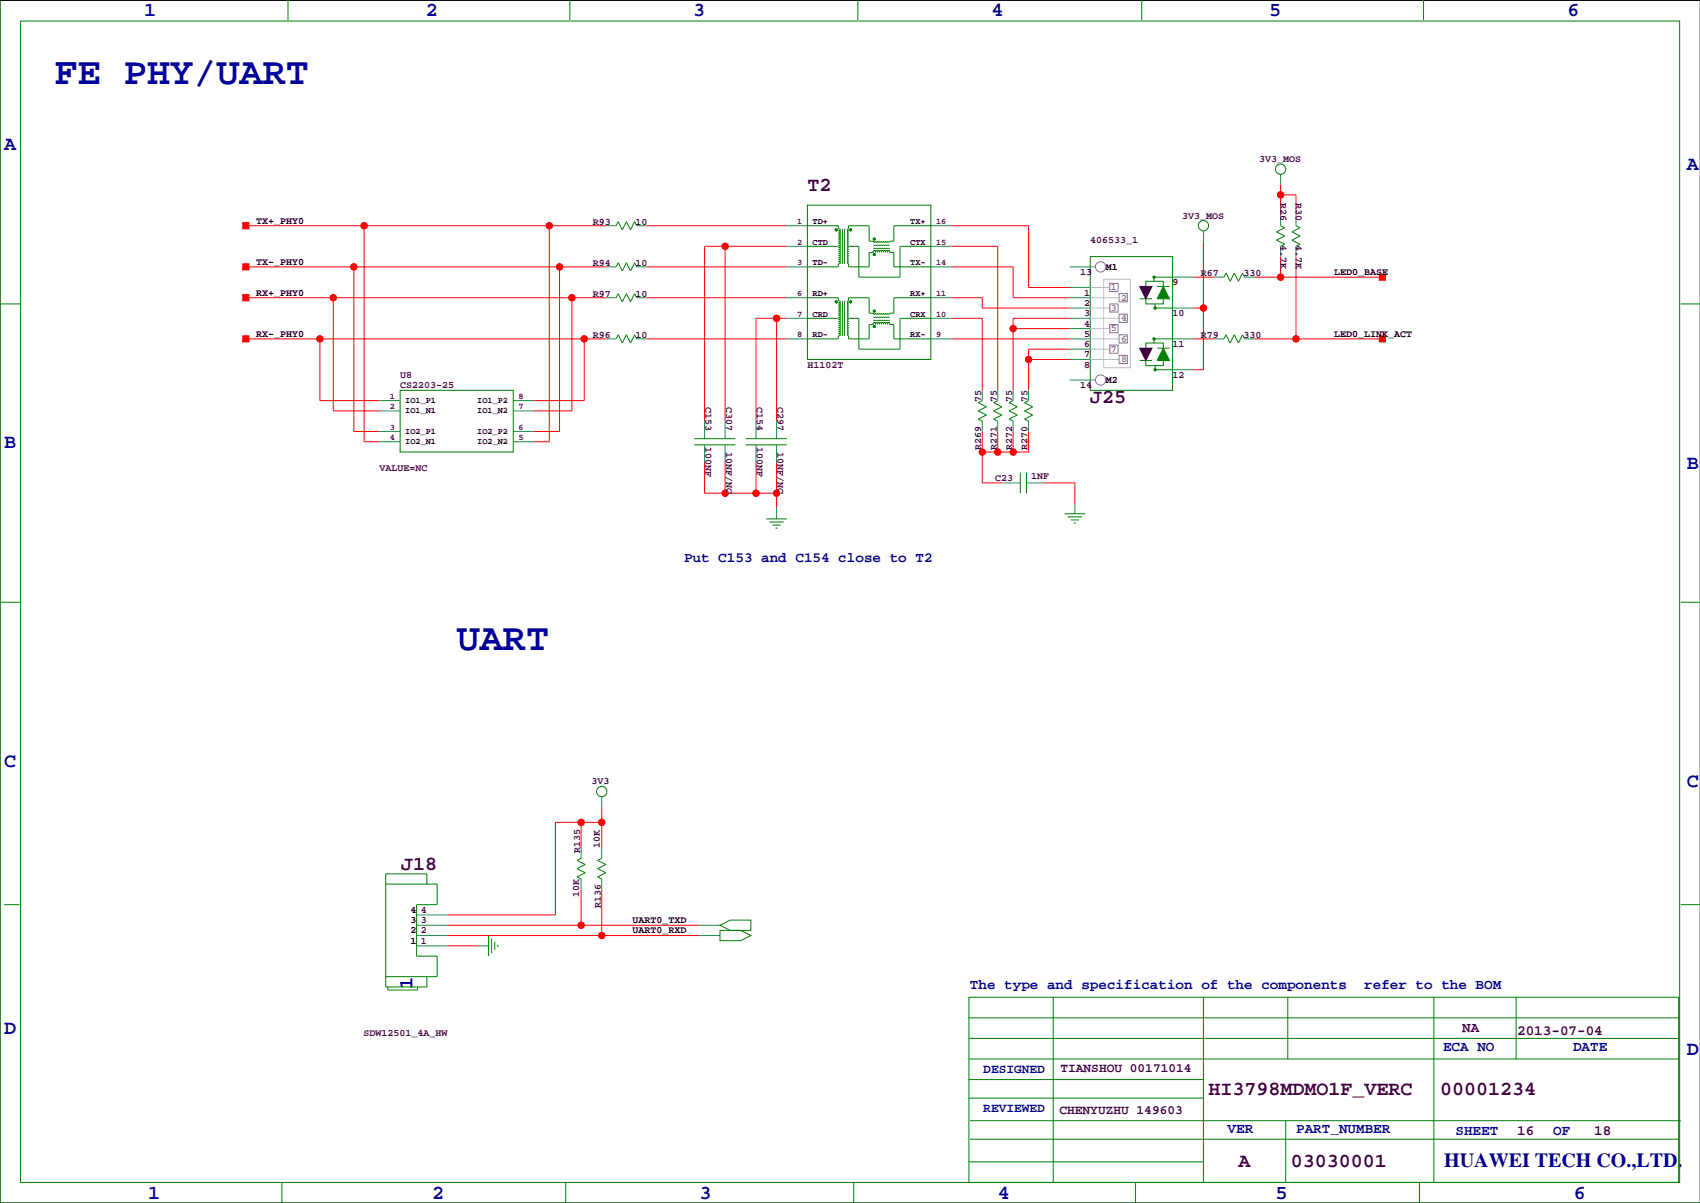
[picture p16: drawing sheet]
<svg xmlns="http://www.w3.org/2000/svg" width="420mm" height="297mm" viewBox="0 0 420 297" stroke-linecap="round" stroke-linejoin="round" font-family="sans-serif">
<defs><g id="words">
<g font-size="9.5" fill="#0000a0">
<text x="13.5" y="20.8">FE PHY/UART</text>
<text x="112.8" y="160.5">UART</text>
</g>
<g font-size="4.9" fill="#0000a0">
<text x="35.6" y="3.9">1</text>
<text x="105.2" y="3.9">2</text>
<text x="171.2" y="3.9">3</text>
<text x="244.9" y="3.9">4</text>
<text x="313.4" y="3.9">5</text>
<text x="387.1" y="3.9">6</text>
<text x="1" y="36.9">A</text>
<text x="416.6" y="42">A</text>
<text x="1" y="110.6">B</text>
<text x="416.6" y="115.7">B</text>
<text x="1" y="189.3">C</text>
<text x="416.6" y="194.4">C</text>
<text x="101.9" y="244.1" transform="rotate(-90 101.9 244.1)">1</text>
<text x="1" y="255.4">D</text>
<text x="416.6" y="260.5">D</text>
<text x="356.6" y="288">HUAWEI TECH CO.,LTD.</text>
<text x="36.6" y="296">1</text>
<text x="106.7" y="296">2</text>
<text x="172.7" y="296">3</text>
<text x="246.4" y="296">4</text>
<text x="315" y="296">5</text>
<text x="388.6" y="296">6</text>
</g>
<g font-size="4.9" fill="#400040">
<text x="199.4" y="47.1">T2</text>
<text x="269.2" y="99.6">J25</text>
<text x="99.1" y="214.7">J18</text>
<text x="298.5" y="270.5">HI3798MDMO1F_VERC</text>
<text x="355.6" y="270.5">00001234</text>
<text x="305.9" y="288.3">A</text>
<text x="318.8" y="288.3">03030001</text>
</g>
<g font-size="3.5" fill="#0000a0">
<text x="168.9" y="138.8">Put C153 and C154 close to T2</text>
<text x="239.5" y="244.2">The type and specification of the components</text>
<text x="336.9" y="244.2">refer to the BOM</text>
<text x="356.4" y="259.4">ECA NO</text>
<text x="388.5" y="259.4">DATE</text>
<text x="303.1" y="279.7">VER</text>
<text x="320.1" y="279.7">PART_NUMBER</text>
<text x="359.4" y="280.3">SHEET</text>
<text x="383.5" y="280.3">OF</text>
</g>
<g font-size="3.5" fill="#400040">
<text x="361.1" y="254.9">NA</text>
<text x="374.6" y="255.7">2013-07-04</text>
<text x="374.6" y="280.3">16</text>
<text x="393.7" y="280.3">18</text>
</g>
<g font-size="3.2" fill="#0000a0">
<text x="242.8" y="264.9">DESIGNED</text>
<text x="242.8" y="274.5">REVIEWED</text>
</g>
<g font-size="3.2" fill="#400040">
<text x="261.9" y="264.7">TIANSHOU 00171014</text>
<text x="261.6" y="275.1">CHENYUZHU 149603</text>
</g>
<g font-size="2.5" fill="#400040">
<text x="310.9" y="40">3V3_MOS</text>
<text x="291.9" y="54">3V3_MOS</text>
<text x="316.2" y="50" transform="rotate(90 316.2 50)">R26</text>
<text x="320" y="50" transform="rotate(90 320 50)">R30</text>
<text x="146.4" y="55.5">R93</text>
<text x="157" y="55.5">10</text>
<text x="269.2" y="59.9">406533_1</text>
<text x="146.4" y="65.6">R94</text>
<text x="157" y="65.6">10</text>
<text x="316.2" y="60.6" transform="rotate(90 316.2 60.6)">4.7K</text>
<text x="320" y="60.6" transform="rotate(90 320 60.6)">4.7K</text>
<text x="266.7" y="67.9">13</text>
<text x="289.6" y="70.5">9</text>
<text x="296.5" y="68.2">R67</text>
<text x="307.1" y="68.2">330</text>
<text x="146.4" y="73.3">R97</text>
<text x="157" y="73.3">10</text>
<text x="267.8" y="73">1</text>
<text x="267.8" y="75.6">2</text>
<text x="146.4" y="83.4">R96</text>
<text x="157" y="83.4">10</text>
<text x="267.8" y="78.1">3</text>
<text x="267.8" y="80.6">4</text>
<text x="267.8" y="83.2">5</text>
<text x="289.6" y="78.1">10</text>
<text x="296.5" y="83.4">R79</text>
<text x="307.1" y="83.4">330</text>
<text x="267.8" y="85.7">6</text>
<text x="267.8" y="88.3">7</text>
<text x="289.6" y="85.7">11</text>
<text x="98.8" y="95.9">CS2203-25</text>
<text x="98.8" y="93.3">U8</text>
<text x="199.4" y="90.8">H1102T</text>
<text x="266.7" y="95.9">14</text>
<text x="267.8" y="90.8">8</text>
<text x="289.6" y="93.3">12</text>
<text x="174.2" y="100.6" transform="rotate(90 174.2 100.6)">C153</text>
<text x="179.3" y="100.6" transform="rotate(90 179.3 100.6)">C307</text>
<text x="186.9" y="100.6" transform="rotate(90 186.9 100.6)">C154</text>
<text x="192" y="100.6" transform="rotate(90 192 100.6)">C297</text>
<text x="242.3" y="99.2" transform="rotate(-90 242.3 99.2)">75</text>
<text x="246.1" y="99.2" transform="rotate(-90 246.1 99.2)">75</text>
<text x="249.9" y="99.2" transform="rotate(-90 249.9 99.2)">75</text>
<text x="253.7" y="99.2" transform="rotate(-90 253.7 99.2)">75</text>
<text x="174.2" y="110.3" transform="rotate(90 174.2 110.3)">100NF</text>
<text x="179.3" y="111.6" transform="rotate(90 179.3 111.6)">10NF/NC</text>
<text x="186.9" y="110.3" transform="rotate(90 186.9 110.3)">100NF</text>
<text x="192" y="111.6" transform="rotate(90 192 111.6)">10NF/NC</text>
<text x="242.3" y="111.2" transform="rotate(-90 242.3 111.2)">R269</text>
<text x="246.1" y="111.2" transform="rotate(-90 246.1 111.2)">R271</text>
<text x="249.9" y="111.2" transform="rotate(-90 249.9 111.2)">R272</text>
<text x="253.7" y="111.2" transform="rotate(-90 253.7 111.2)">R270</text>
<text x="93.7" y="116.2">VALUE=NC</text>
<text x="245.7" y="118.7">C23</text>
<text x="254.6" y="118.3">1NF</text>
<text x="146" y="193.7">3V3</text>
<text x="148.1" y="209.4" transform="rotate(-90 148.1 209.4)">10K</text>
<text x="143.3" y="210.7" transform="rotate(-90 143.3 210.7)">R135</text>
<text x="143" y="221.5" transform="rotate(-90 143 221.5)">10K</text>
<text x="103.9" y="228">3</text>
<text x="103.9" y="225.4">4</text>
<text x="148.3" y="224.2" transform="rotate(-90 148.3 224.2)">R136</text>
<text x="103.9" y="233">1</text>
<text x="103.9" y="230.5">2</text>
<text x="89.7" y="255.9">SDW12501_4A_HW</text>
</g>
<g font-size="2.5">
<text x="63.2" y="55.2">TX+_PHY0</text>
<text x="63.2" y="65.4">TX-_PHY0</text>
<text x="273.1" y="66.6">M1</text>
<text x="329.4" y="67.9">LED0_BASE</text>
<text x="63.2" y="73">RX+_PHY0</text>
<text x="63.2" y="83.2">RX-_PHY0</text>
<text x="329.4" y="83.2">LED0_LINK_ACT</text>
<text x="273.1" y="94.6">M2</text>
<text x="101.4" y="228">3</text>
<text x="101.4" y="225.4">4</text>
<text x="156.2" y="228">UART0_TXD</text>
<text x="101.4" y="233">1</text>
<text x="101.4" y="230.5">2</text>
<text x="156.2" y="230.5">UART0_RXD</text>
</g>
<g font-size="2.5" fill="#808080">
<text x="274.3" y="71.7">1</text>
<text x="274.3" y="76.8">3</text>
<text x="276.9" y="74.2">2</text>
<text x="274.3" y="81.8">5</text>
<text x="276.9" y="79.3">4</text>
<text x="274.3" y="86.9">7</text>
<text x="276.9" y="84.4">6</text>
<text x="276.9" y="89.5">8</text>
</g>
<g font-size="2.1" fill="#400040">
<text x="196.9" y="55.3">1</text>
<text x="231.1" y="55.3">16</text>
<text x="196.9" y="65.5">3</text>
<text x="196.9" y="60.4">2</text>
<text x="231.1" y="65.5">14</text>
<text x="231.1" y="60.4">15</text>
<text x="196.9" y="73.1">6</text>
<text x="231.1" y="73.1">11</text>
<text x="196.9" y="83.2">8</text>
<text x="196.9" y="78.2">7</text>
<text x="231.1" y="83.2">9</text>
<text x="231.1" y="78.2">10</text>
<text x="96.3" y="98.5">1</text>
<text x="96.3" y="101">2</text>
<text x="128" y="101">7</text>
<text x="128" y="98.5">8</text>
<text x="96.3" y="106.1">3</text>
<text x="128" y="106.1">6</text>
<text x="96.3" y="108.6">4</text>
<text x="128" y="108.6">5</text>
</g>
<g font-size="2.1">
<text x="200.7" y="55.3">TD+</text>
<text x="224.8" y="55.3">TX+</text>
<text x="200.7" y="65.5">TD-</text>
<text x="200.7" y="60.4">CTD</text>
<text x="224.8" y="65.5">TX-</text>
<text x="224.8" y="60.4">CTX</text>
<text x="200.7" y="73.1">RD+</text>
<text x="224.8" y="73.1">RX+</text>
<text x="200.7" y="83.2">RD-</text>
<text x="200.7" y="78.2">CRD</text>
<text x="224.8" y="83.2">RX-</text>
<text x="224.8" y="78.2">CRX</text>
<text x="100.1" y="99.5">IO1_P1</text>
<text x="117.9" y="99.5">IO1_P2</text>
<text x="100.1" y="102.1">IO1_N1</text>
<text x="100.1" y="107.1">IO2_P1</text>
<text x="117.9" y="107.1">IO2_P2</text>
<text x="117.9" y="102.1">IO1_N2</text>
<text x="100.1" y="109.7">IO2_N1</text>
<text x="117.9" y="109.7">IO2_N2</text>
</g>
</g></defs>
<path d="M419.9 .1h-419.9v296.9h419.9" fill="none" stroke="#000" stroke-width=".25"/>
<g fill="none" stroke="#f00" stroke-width=".25">
<path d="M60.7 55.7h88.9M89.9 55.7v53.4h3.8M135.6 55.7v53.4h-3.8M159.8 55.7h34.5M234.9 55.7h19.1v15.3h10.2M297.2 59.5v31.8h-2.6M316.2 45.6v7.6M316.2 48.1h3.8v5.1M60.7 73.5h88.9M60.7 65.9h88.9M82.3 73.5v28h11.4M87.4 65.9v40.6h6.3"/>
<path d="M138.2 65.9v40.6h-6.4M141.2 73.5v28h-9.4M159.8 73.5h34.5M159.8 65.9h34.5M179.1 60.8v43.2M191.8 78.6v25.4M194.3 78.6h-7.6v25.4M194.3 60.8h-20.3v43.2M234.9 78.6h7.7v17.8M234.9 60.8h11.5v35.6M234.9 73.5h7.7v2.6h21.6M234.9 65.9h15.3v7.6h14"/>
<path d="M264.2 78.6h-14v17.8M294.6 68.4h5.1M294.6 76.1h2.6M309.9 68.4h31.5M316.2 63.4v5M320 63.4v20.3M60.7 83.7h88.9M79 83.7v15.2h14.7M144.3 83.7v15.2h-12.5M159.8 83.7h34.5M234.9 83.7h29.3M250.2 81.1h14"/>
<path d="M254 88.8h10.2M264.2 86.2h-10.2v10.2M294.6 83.7h5.1M309.9 83.7h31.5M174 114.2v7.6h17.8M179.1 114.2v7.6M186.7 114.2v7.6M191.8 114.2v11.4M242.6 106.5v12.7h5M246.4 106.5v5.1M250.2 106.5v5.1M254 106.5v5.1h-11.4"/>
<path d="M257.8 119.2h7.6v5.1M148.6 199.2v10.2M143.5 203.1v6.3M143.5 219.6v8.9M148.6 219.6v11.4M148.6 203.1h-11.4v22.8h-26.7M110.5 233.5h7.6M110.5 228.5h62.2M110.5 231h62.2"/>
<circle cx="89.9" cy="55.7" r=".76"/>
<circle cx="135.6" cy="55.7" r=".76"/>
<circle cx="316.2" cy="48.1" r=".76"/>
<circle cx="82.3" cy="73.5" r=".76"/>
<circle cx="87.4" cy="65.9" r=".76"/>
<circle cx="138.2" cy="65.9" r=".76"/>
<circle cx="141.2" cy="73.5" r=".76"/>
<circle cx="179.1" cy="60.8" r=".76"/>
<circle cx="191.8" cy="78.6" r=".76"/>
<circle cx="297.2" cy="76.1" r=".76"/>
<circle cx="316.2" cy="68.4" r=".76"/>
<circle cx="79" cy="83.7" r=".76"/>
<circle cx="144.3" cy="83.7" r=".76"/>
<circle cx="250.2" cy="81.1" r=".76"/>
<circle cx="254" cy="88.8" r=".76"/>
<circle cx="320" cy="83.7" r=".76"/>
<circle cx="242.6" cy="111.6" r=".76"/>
<circle cx="246.4" cy="111.6" r=".76"/>
<circle cx="250.2" cy="111.6" r=".76"/>
<circle cx="179.1" cy="121.8" r=".76"/>
<circle cx="186.7" cy="121.8" r=".76"/>
<circle cx="191.8" cy="121.8" r=".76"/>
<circle cx="143.5" cy="203.1" r=".76"/>
<circle cx="148.6" cy="203.1" r=".76"/>
<circle cx="143.5" cy="228.5" r=".76"/>
<circle cx="148.6" cy="231" r=".76"/>
</g>
<g fill="#f00" stroke="#f00" stroke-width=".25">
<path d="M340.6 82.9h1.5v1.5h-1.5z" fill-rule="evenodd"/>
<path d="M340.6 67.7h1.5v1.5h-1.5z" fill-rule="evenodd"/>
<path d="M59.9 65.1h1.6v1.6h-1.6z" fill-rule="evenodd"/>
<path d="M59.9 55h1.6v1.5h-1.6z" fill-rule="evenodd"/>
<path d="M59.9 72.8h1.6v1.5h-1.6z" fill-rule="evenodd"/>
<path d="M59.9 82.9h1.6v1.5h-1.6z" fill-rule="evenodd"/>
<circle cx="316.2" cy="48.1" r=".76"/>
<circle cx="320" cy="83.7" r=".76"/>
<circle cx="316.2" cy="68.4" r=".76"/>
<circle cx="191.8" cy="78.6" r=".76"/>
<circle cx="254" cy="88.8" r=".76"/>
<circle cx="250.2" cy="111.6" r=".76"/>
<circle cx="246.4" cy="111.6" r=".76"/>
<circle cx="242.6" cy="111.6" r=".76"/>
<circle cx="250.2" cy="81.1" r=".76"/>
<circle cx="179.1" cy="60.8" r=".76"/>
<circle cx="297.2" cy="76.1" r=".76"/>
<circle cx="179.1" cy="121.8" r=".76"/>
<circle cx="186.7" cy="121.8" r=".76"/>
<circle cx="191.8" cy="121.8" r=".76"/>
<circle cx="87.4" cy="65.9" r=".76"/>
<circle cx="138.2" cy="65.9" r=".76"/>
<circle cx="89.9" cy="55.7" r=".76"/>
<circle cx="135.6" cy="55.7" r=".76"/>
<circle cx="82.3" cy="73.5" r=".76"/>
<circle cx="141.2" cy="73.5" r=".76"/>
<circle cx="79" cy="83.7" r=".76"/>
<circle cx="144.3" cy="83.7" r=".76"/>
<circle cx="143.5" cy="228.5" r=".76"/>
<circle cx="148.6" cy="231" r=".76"/>
<circle cx="148.6" cy="203.1" r=".76"/>
<circle cx="143.5" cy="203.1" r=".76"/>
</g>
<g fill="none" stroke="#008080" stroke-width=".25">
<path d="M149.6 55.7h2.5M157.2 55.7h2.6M194.3 55.7h5.1M229.9 55.7h5M297.2 57v2.5M316.2 43v2.6M316.2 53.2v2.5M320 53.2v2.5M149.6 73.5h2.5M149.6 65.9h2.5M157.2 73.5h2.6M157.2 65.9h2.6"/>
<path d="M194.3 73.5h5.1M194.3 78.6h5.1M194.3 65.9h5.1M194.3 60.8h5.1M229.9 73.5h5M229.9 78.6h5M229.9 65.9h5M229.9 60.8h5M264.2 76.1h5M264.2 71h5M264.2 73.5h5M264.2 78.6h5"/>
<path d="M264.2 65.9h5M289.6 68.4h5M289.6 76.1h5M299.7 68.4h2.6M307.3 68.4h2.6M316.2 60.8v2.6M320 60.8v2.6M93.7 98.9h5.1M126.7 98.9h5.1M149.6 83.7h2.5M157.2 83.7h2.6M194.3 83.7h5.1"/>
<path d="M229.9 83.7h5M242.6 96.4v2.5M246.4 96.4v2.5M250.2 96.4v2.5M254 96.4v2.5M264.2 83.7h5M264.2 81.1h5M264.2 86.2h5M264.2 88.8h5M264.2 93.8h5M289.6 91.3h5M289.6 83.7h5"/>
<path d="M299.7 83.7h2.6M307.3 83.7h2.6M93.7 101.5h5.1M93.7 106.5h5.1M93.7 109.1h5.1M126.7 101.5h5.1M126.7 106.5h5.1M126.7 109.1h5.1M174 104v4.3M174 109.8v4.4M179.1 104v4.3M179.1 109.8v4.4"/>
<path d="M186.7 104v4.3M186.7 109.8v4.4M191.8 104v4.3M191.8 109.8v4.4M242.6 104v2.5M246.4 104v2.5M247.6 119.2h4.4M250.2 104v2.5M253.5 119.2h4.3M254 104v2.5M191.8 125.6v2.5M265.4 124.3v2.6"/>
<path d="M148.6 196.7v2.5M143.5 209.4v2.5M143.5 217v2.6M148.6 209.4v2.5M148.6 217v2.6M102.9 233.5h7.6M102.9 231h7.6M102.9 228.5h7.6M102.9 225.9h7.6M118.1 233.5h2.5M172.7 231h5.1M172.7 228.5h5.1"/>
</g>
<g fill="none" stroke="#008000" stroke-width=".25">
<path d="M0 -.1v297.1h419.9M71.1 0v4.9M140.7 0v4.9M211.8 0v4.9M281.9 0v4.9M351.5 0v4.9M5.1 5.2h409.7v286.8h-409.7zM152.1 55.7l.6-1 1 2.1 1-2.1 1 2.1 1-2.1 .5 1M199.4 50.7h30.5v38.1h-30.5zM199.4 55.7h7.6v.8M207.1 59.6h.3l.1 .2-.1 .2h-.3M207.1 59.1h.3l.1 .2-.1 .2h-.3"/>
<path d="M207.1 58.6h.3l.1 .2-.1 .2h-.3M207.1 58.1h.3l.1 .2-.1 .2h-.3M207.1 57.6h.3l.1 .2-.1 .2h-.3M207.1 57.1h.3l.1 .2-.1 .1h-.3M207.1 56.6h.3l.1 .2-.1 .1h-.3M208 56.5v8.6M208.5 56.5v8.6M229.9 55.7h-9.2v3.8h-1l-.2 .3-.3-.3-.3 .3-.2-.3-.3 .3-.2-.3-.3 .3-.2-.3-.3 .3-.2-.3-.3 .3-.2-.3-.3 .3-.2-.3-.3 .3-.3-.3h-1v-3.8h-5.1v.8l-.2 .3 .2 .2-.2 .3 .2 .2-.2 .3 .2 .2-.2 .3 .2 .2-.2 .3 .2 .2-.2 .3 .2 .2-.2 .3 .2 .3-.2 .2 .2 .3-.2 .2 .2 .3-.2 .2 .2 .3-.2 .2 .2 .3-.2 .2 .2 .3-.2 .3 .2 .2-.2 .3 .2 .2-.2 .3 .2 .2-.2 .3 .2 .2-.2 .3 .2 .2v.8h5.1v-3.6h1M316.2 55.7l1 .5-2 1.1 2 1-2 1 2 1-1 .5M320 55.7l1.1 .5-2.1 1.1 2.1 1-2.1 1 2.1 1-1.1 .5M0 75h5.1M152.1 65.9l.6-1 1 2 1-2 1 2 1-2 .5 1"/>
<path d="M152.1 73.5l.6-1 1 2 1-2 1 2 1-2 .5 1M199.4 78.6h7.6M199.4 73.5h7.6v.8M199.4 60.8h7.6M207 65.1v.8h-7.6M207.1 79.9h.3l.1 .2-.1 .2h-.3M207.1 79.4h.3l.1 .2-.1 .2h-.3M207.1 78.9h.3l.1 .2-.1 .2h-.3M207.1 78.4h.3l.1 .2-.1 .2h-.3M207.1 77.9h.3l.1 .2-.1 .2h-.3M207.1 77.4h.3l.1 .2-.1 .2h-.3M207.1 76.9h.3l.1 .2-.1 .2h-.3"/>
<path d="M207.1 76.4h.3l.1 .2-.1 .1h-.3M207.1 75.9h.3l.1 .2-.1 .1h-.3M207.1 75.4h.3l.1 .2-.1 .1h-.3M207.1 74.9h.3l.1 .1-.1 .2h-.3M207.1 74.4h.3l.1 .1-.1 .2h-.3M207.1 64.7h.3l.1 .2-.1 .2h-.3M207.1 64.2h.3l.1 .2-.1 .2h-.3M207.1 63.7h.3l.1 .2-.1 .1h-.3M207.1 63.2h.3l.1 .2-.1 .1h-.3M207.1 62.7h.3l.1 .2-.1 .1h-.3M207.1 62.2h.3l.1 .1-.1 .2h-.3M207.1 61.7h.3l.1 .1-.1 .2h-.3"/>
<path d="M207.1 61.1h.3l.1 .2-.1 .2h-.3M207.1 60.6h.3l.1 .2-.1 .2h-.3M207.1 60.1h.3l.1 .2-.1 .2h-.3M208 74.3v8.6M208.5 74.3v8.6M209.5 78.6h2.6v7.6h10.1v-7.6h7.7M209.5 60.8h2.6v7.6h10.1v-7.6h7.7M215.6 79.1h4.1M215.6 78.3h4.1M215.6 61.3h4.1M215.6 60.6h4.1M215.7 62.3v-.4l.2-.1 .2 .1v.4"/>
<path d="M216.2 62.3v-.4l.2-.1 .2 .1v.4M216.7 62.3v-.4l.2-.1 .2 .1v.4M217.2 62.3v-.4l.2-.1 .2 .1v.4M217.8 62.3v-.4l.1-.1 .2 .1v.4M218.3 62.3v-.4l.1-.1 .2 .1v.4M218.8 62.3v-.4l.1-.1 .2 .1v.4M219.3 62.3v-.4l.2-.1 .1 .1v.4M219.7 62.3h1v3.6h9.2M229.9 73.5h-9.2v3.8h-1l-.2 .3-.3-.3-.3 .3-.2-.3-.3 .3-.2-.3-.3 .3-.2-.3-.3 .3-.2-.3-.3 .3-.2-.3-.3 .3-.2-.3-.3 .3-.3-.3h-1v-3.8h-5.1v.8l-.2 .2 .2 .3-.2 .2 .2 .3-.2 .3 .2 .2-.2 .3 .2 .2-.2 .3 .2 .2-.2 .3 .2 .2-.2 .3 .2 .2-.2 .3 .2 .2-.2 .3 .2 .3-.2 .2 .2 .3-.2 .2 .2 .3-.2 .2 .2 .3-.2 .2 .2 .3-.2 .2 .2 .3-.2 .2 .2 .3-.2 .3 .2 .2-.2 .3 .2 .2v.8h5.1v-3.6h1M269.2 63.4h20.4v33h-20.4zM281.4 73.8h3.1M283 70.7v-1.2h4.3v1.2"/>
<path d="M283 73.8v1.2h4.3v-1.2M285.2 75v1.1h4.4M285.8 70.7h3M289.6 68.4h-4.6v1.1M302.3 68.4l.5-1 1 2.1 1-2.1 1 2.1 1-2.1 .5 1M415 75h4.9M98.8 96.4h27.9v15.2h-27.9zM152.1 83.7l.6-1 1 2 1-2 1 2 1-2 .5 1M207 82.9v.8h-7.6M207.1 82.5h.3l.1 .2-.1 .1h-.3M207.1 82h.3l.1 .2-.1 .1h-.3M207.1 81.5h.3l.1 .1-.1 .2h-.3"/>
<path d="M207.1 81h.3l.1 .1-.1 .2h-.3M207.1 80.5h.3l.1 .1-.1 .2h-.3M215.7 80v-.3l.2-.1 .2 .1v.3M216.2 80v-.3l.2-.1 .2 .1v.3M216.7 80v-.3l.2-.1 .2 .1v.3M217.2 80v-.3l.2-.1 .2 .1v.3M217.8 80v-.3l.1-.1 .2 .1v.3M218.3 80v-.3l.1-.1 .2 .1v.3M218.8 80v-.3l.1-.1 .2 .1v.3M219.3 80v-.3l.2-.1 .1 .1v.3M219.7 80.1h1v3.6h9.2M242.6 98.9l-1 .5 2 1-2 1.1 2 1-2 1 1 .5"/>
<path d="M246.4 98.9l-1 .5 2 1-2 1.1 2 1-2 1 1 .5M250.2 98.9l-1 .5 2 1-2 1.1 2 1-2 1 1 .5M254 98.9l-1 .5 2 1-2 1.1 2 1-2 1 1 .5M281.4 89h3.1M283 86v-1.3h4.3v1.3M283 89v1.3h4.3v-1.3M285.2 90.3v1h4.4M285.8 86h3M289.6 83.7h-4.6v1M302.3 83.7l.5-1 1 2 1-2 1 2 1-2 .5 1M171.4 108.3h10.2M171.4 109.8h10.2"/>
<path d="M184.1 108.3h10.2M184.1 109.8h10.2M252 116.7v5.1M253.5 116.7v5.1M189.2 128.1h5.1M190 128.9h3.5M190.8 129.7h2M191.5 130.4h.5M262.9 126.9h5.1M263.7 127.6h3.5M264.4 128.4h2M265.2 129.1h.5"/>
<path d="M0 148.7h5.1M415 148.7h4.9M95.2 218.3h12.7v5.1h-5v12.7h5v5.1h-12.7M105.4 218.3v-2.5h-10.2v27.9h10.2v-2.5M143.5 211.9l-1 .6 2 1-2 1 2 1-2 1 1 .5M148.6 211.9l-1 .6 2 1-2 1 2 1-2 1 1 .5M1 223.4h3.8M120.6 231v5.1M121.4 231.8v3.5M122.2 232.5v2.1M122.9 233.3v.5M177.8 228.5l2.5-1.3h5.1v2.5h-5.1z"/>
<path d="M177.8 229.7h5.1l2.5 1.3-2.5 1.3h-5.1zM415 223.4h4.9M95.8 243.7v.8h7.3v-.8M239.3 246.2h175.2v45.8h-175.2zM239.3 251.3h175.2M239.3 256.4h175.2M260.1 246.2v45.8M297.2 246.2v45.8M318 246.2v15.3M354.1 246.2v45.8M374.4 246.2v15.3M239.3 266.6h57.9"/>
<path d="M239.3 261.5h175.2M239.3 271.1h57.9M239.5 276.7h175.5M317.5 276.7v15.3M69.6 292v5M139.7 292v5M210.8 292v5M239.3 286.9h57.9M239.5 281.3h175M280.4 292v5M350.5 292v5M383.5 287.4h.1"/>
<circle cx="206.5" cy="56.8" r=".25"/>
<circle cx="210.1" cy="56.8" r=".25"/>
<circle cx="215.9" cy="59" r=".25"/>
<circle cx="297.2" cy="55.7" r="1.27"/>
<circle cx="316.2" cy="41.8" r="1.27"/>
<circle cx="206.5" cy="74.5" r=".25"/>
<circle cx="210.1" cy="74.5" r=".25"/>
<circle cx="215.9" cy="76.8" r=".25"/>
<circle cx="215.9" cy="62.9" r=".25"/>
<circle cx="285" cy="68.4" r=".25"/>
<circle cx="285.2" cy="76.1" r=".25"/>
<circle cx="215.9" cy="80.6" r=".25"/>
<circle cx="285" cy="83.7" r=".25"/>
<circle cx="285.2" cy="91.3" r=".25"/>
<circle cx="148.6" cy="195.4" r="1.27"/>
</g>
<g fill="none" stroke="#808080" stroke-width=".25">
<path d="M269.2 65.9h1.3M274.1 70h2v2h-2zM274.1 75h2v2.1h-2zM276.4 72.5h2v2h-2zM276.4 77.6h2v2h-2zM269.2 93.8h1.3M274.1 80.1h2v2.1h-2zM274.1 85.2h2v2h-2zM276.4 82.7h2v2h-2zM276.4 87.7h2v2.1h-2z"/>
<circle cx="271.8" cy="65.9" r="1.27"/>
<circle cx="271.8" cy="93.8" r="1.27"/>
</g>
<g fill="#008000" stroke="#008000" stroke-width=".25">
<path d="M287.3 86l1.5 3h-3z" fill-rule="evenodd"/>
<path d="M287.3 70.7l1.5 3.1h-3z" fill-rule="evenodd"/>
<circle cx="285.2" cy="76.1" r=".25"/>
<circle cx="285" cy="68.4" r=".25"/>
<circle cx="285.2" cy="91.3" r=".25"/>
<circle cx="285" cy="83.7" r=".25"/>
<circle cx="215.9" cy="59" r=".25"/>
<circle cx="215.9" cy="62.9" r=".25"/>
<circle cx="215.9" cy="76.8" r=".25"/>
<circle cx="215.9" cy="80.6" r=".25"/>
<circle cx="210.1" cy="74.5" r=".25"/>
<circle cx="206.5" cy="74.5" r=".25"/>
<circle cx="210.1" cy="56.8" r=".25"/>
<circle cx="206.5" cy="56.8" r=".25"/>
</g>
<path d="M269.2 76.1h4.9M269.2 78.6h7.2M269.2 73.5h7.2M269.2 71h4.9M272.5 68.9h6.6v21.9h-6.6zM269.2 81.1h4.9M269.2 83.7h7.2M269.2 86.2h4.9M269.2 88.8h7.2" fill="none" stroke="#c0c0c0" stroke-width=".25"/>
<g fill="#400040" stroke="#400040" stroke-width=".25">
<path d="M281.4 86h3.1l-1.5 3z" fill-rule="evenodd"/>
<path d="M281.4 70.7h3.1l-1.5 3.1z" fill-rule="evenodd"/>
</g>
<use href="#words"/>
</svg>
